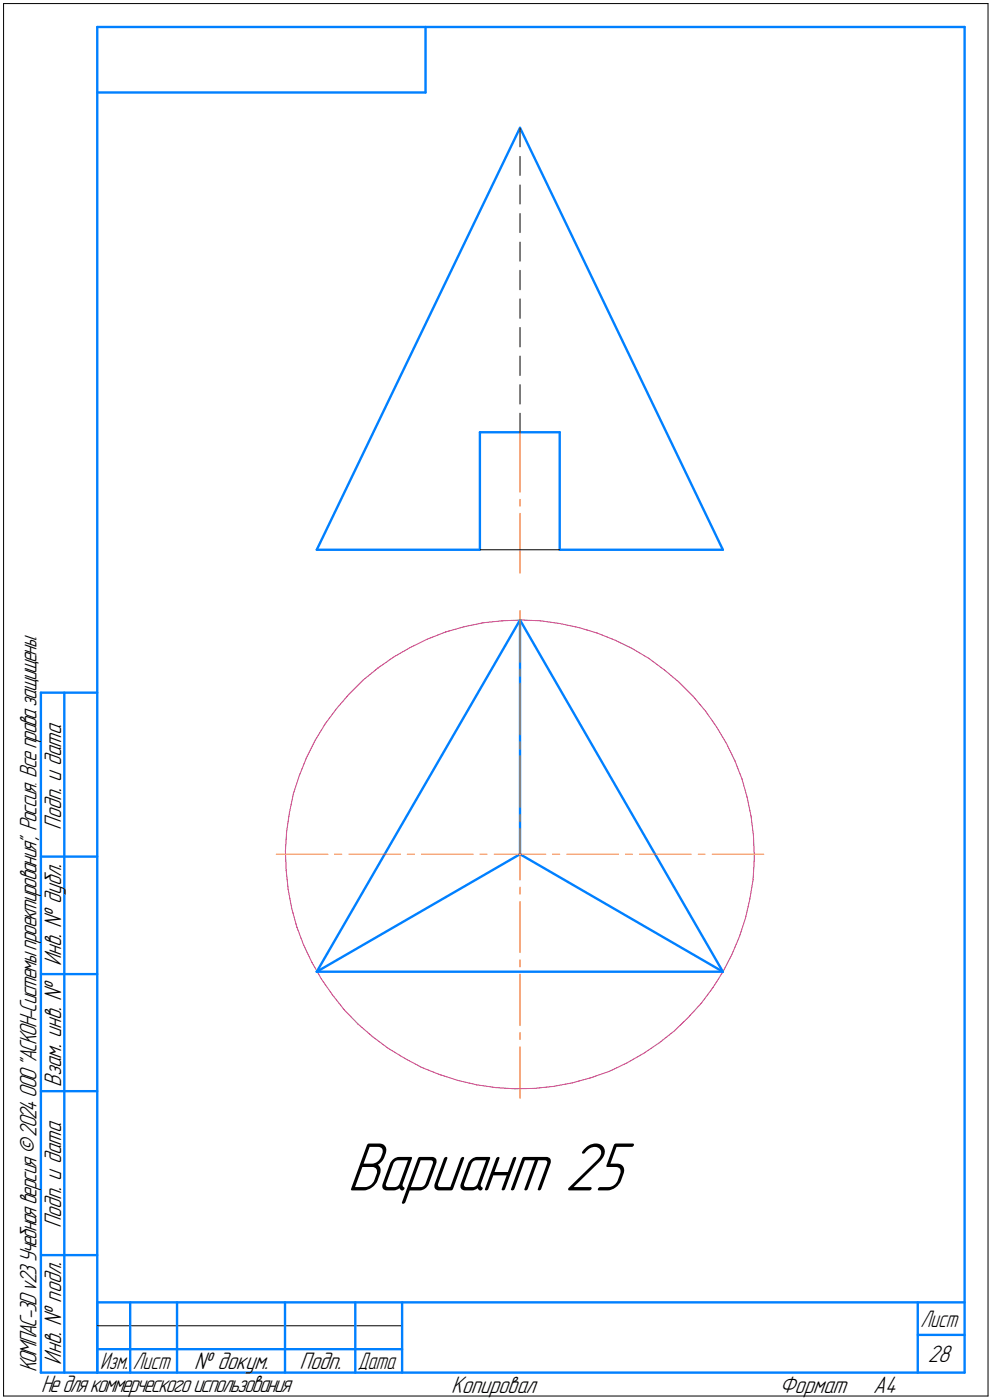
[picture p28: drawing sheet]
<svg xmlns="http://www.w3.org/2000/svg" width="212mm" height="299mm" viewBox="0 0 212 299" stroke-linecap="round" stroke-linejoin="round" font-family="sans-serif">
<defs><g id="words">
<text font-size="15.6" x="74" y="253.9">Вариант 25</text>
<g font-size="5.4">
<text x="13" y="177" transform="rotate(-90 13 177)">Подп. и дата</text>
<text x="13" y="206.1" transform="rotate(-90 13 206.1)">Инв. № дубл.</text>
<text x="13" y="231.8" transform="rotate(-90 13 231.8)">Взам. инв. №</text>
<text x="13" y="262" transform="rotate(-90 13 262)">Подп. и дата</text>
<text x="7.7" y="292.8" transform="rotate(-90 7.7 292.8)">КОМПАС-3Dv23Учебнаяверсия©2024ООО&quot;АСКОН-Системыпроектирования&quot;, Россия. Всеправазащищены.</text>
<text x="13" y="291.1" transform="rotate(-90 13 291.1)">Инв. № подл.</text>
<text x="41.4" y="292">№ докум.</text>
<text x="63.9" y="292">Подп.</text>
<text x="197.9" y="290.5">28</text>
<text x="8.8" y="297">Недлякоммерческогоиспользования</text>
<text x="96.3" y="297">Копировал</text>
<text x="166.2" y="297">Формат</text>
<text x="186.3" y="297">A4</text>
</g>
<g font-size="5.3">
<text x="196.4" y="283">Лист</text>
<text x="21.4" y="292">Изм.</text>
<text x="28.4" y="292">Лист</text>
<text x="76.4" y="292">Дата</text>
</g>
</g></defs>
<g fill="none" stroke="#0080ff" stroke-width=".51">
<path d="M20.7 5.8v287zM20.7 5.8h185zM20.7 19.7h70.1zM90.8 5.8v13.9zM205.7 5.8v287zM110.9 27.3l-43.3 90zM110.9 27.3l43.3 90zM102.4 92.2v25.1zM102.4 92.2h17zM119.4 92.2v25.1zM67.6 117.3h34.8zM119.4 117.3h34.8z"/>
<path d="M110.9 132.2l-43.3 75.1zM110.9 132.2l43.3 75.1zM110.9 132.2v50zM8.7 147.7v145.1zM8.7 147.7h12zM13.7 147.7v145.1zM8.7 182.7h12zM110.9 182.2l43.3 25.1zM8.7 207.8h12zM67.6 207.3h86.6zM67.6 207.3l43.3-25.1zM8.7 232.7h12z"/>
<path d="M8.7 267.7h12zM20.7 277.8h185zM20.7 277.8v15zM27.8 277.8v15zM37.8 277.8v15zM60.8 277.8v15zM75.8 277.8v15zM85.8 277.8v15zM195.7 277.8v15zM8.7 292.8h12zM20.7 292.8h185zM20.7 287.8h7.1z"/>
<path d="M27.8 287.8h10zM37.8 287.8h23zM60.8 287.8h15zM75.8 287.8h10zM195.7 284.7h10z"/>
</g>
<g fill="none" stroke="#c52b79" stroke-width=".21">
<path d="M87.5 138.1l3.7-1.8zM91.2 136.3l3.9-1.5zM95.1 134.8l3.9-1.1zM99 133.7l4-.9zM103 132.8l4.1-.4zM107.1 132.4l4.2-.2zM111.3 132.2l4 .2zM115.3 132.4l4.2 .6zM119.5 133l3.9 .9zM123.4 133.9l4 1.1zM127.4 135l3.8 1.6zM131.2 136.6l3.7 1.7z"/>
<path d="M134.9 138.3l3.5 2.2zM67.2 157.9l-1.8 3.7zM69.3 154.4l-2.1 3.5zM71.8 151.1l-2.5 3.3zM74.5 148l2.9-2.9zM74.5 148l-2.7 3.1zM77.4 145.1l3.2-2.6zM80.6 142.5l3.4-2.4zM84 140.1l3.5-2zM138.4 140.5l3.3 2.4zM141.7 142.9l3.2 2.6zM144.9 145.5l2.9 3z"/>
<path d="M147.8 148.5l2.7 3.1zM150.5 151.6l2.3 3.4zM152.8 155l2.1 3.6zM154.9 158.6l1.8 3.6zM61.1 177.5l-.2 4zM61.7 173.4l-.6 4.1zM62.6 169.3l-.9 4.1zM63.8 165.4l-1.2 3.9zM65.4 161.6l-1.6 3.8zM156.7 162.2l1.5 3.9zM158.2 166.1l1.1 3.9zM159.3 170l.9 4.1z"/>
<path d="M160.2 174.1l.5 4zM160.7 178.1l.2 4.1zM60.9 181.5l.1 4.2zM61 185.7l.5 4zM61.5 189.7l.7 4.1zM62.2 193.8l1.1 4zM63.3 197.8l1.5 3.8zM157.7 199.7l-1.6 3.8zM159 195.8l-1.3 3.9zM159.9 191.8l-.9 4zM160.6 187.7l-.7 4.1zM160.9 183.6l-.3 4.1z"/>
<path d="M160.9 182.2v1.4zM64.8 201.6l1.7 3.7zM66.5 205.3l2.1 3.6zM68.6 208.9l2.4 3.4zM71 212.3l2.5 3.2zM73.5 215.5l2.9 2.9zM76.4 218.4l3.1 2.7zM143.8 219.9l3-2.9zM149.6 214l-2.8 3zM152.1 210.7l-2.5 3.3zM154.3 207.2l-2.2 3.5zM156.1 203.5l-1.8 3.7z"/>
<path d="M79.5 221.1l3.3 2.5zM82.8 223.6l3.5 2.1zM86.3 225.7l3.6 2zM89.9 227.7l3.8 1.5zM93.7 229.2l4 1.3zM97.7 230.5l4 .9zM101.7 231.4l4 .6zM105.7 232l4.1 .2zM109.8 232.2h4.2zM114 232.2l4-.5zM118 231.7l4.1-.7zM122.1 231l4-1.1z"/>
<path d="M126.1 229.9l3.9-1.4zM130 228.5l3.7-1.8zM133.7 226.7l3.5-2zM137.2 224.7l3.4-2.3zM140.6 222.4l3.2-2.5z"/>
</g>
<g fill="none" stroke="#ff8000" stroke-width=".21">
<path d="M110.9 92.2v12.8zM110.9 109.5v12.8zM110.9 106.5v1.4zM110.9 130.2v11zM110.9 142.7v1.6zM110.9 145.7v11zM110.9 158.2v1.6zM110.9 161.2v11zM110.9 173.7v1.6zM110.9 176.7v5.5zM58.9 182.2h11zM71.4 182.2h1.5z"/>
<path d="M74.4 182.2h11zM86.9 182.2h1.5zM89.9 182.2h11zM102.4 182.2h1.5zM105.4 182.2h5.5zM110.9 192.3v10.9zM110.9 189.2v1.6zM110.9 182.2v5.5zM110.9 182.2h5.5zM117.9 182.2h1.5zM120.9 182.2h11zM133.4 182.2h1.5z"/>
<path d="M136.4 182.2h11zM148.9 182.2h1.5zM151.9 182.2h11zM110.9 207.8v11zM110.9 204.7v1.5zM110.9 223.3v11zM110.9 220.2v1.5z"/>
</g>
<g fill="none" stroke="#000" stroke-width=".21">
<path d="M.8 .8v297zM.8 .8h209.9zM210.7 .8v297zM110.9 39.5v4zM110.9 33.4v4zM110.9 27.3v4zM110.9 57.7v4.1zM110.9 51.6v4.1zM110.9 45.6v4zM110.9 75.9v4.2zM110.9 69.8v4.2zM110.9 63.8v4.1z"/>
<path d="M110.9 88.1v4.1zM110.9 82v4.2zM102.4 117.3h17zM.8 297.8h209.9zM20.7 282.8h65.1z"/>
</g>
<path d="M74 242.7h61.9zM74 242.8h61.9zM74 242.9h61.9zM74 243h61.9zM74 243.1h61.9zM74 243.2h61.9zM74 243.2h61.9zM74 243.3h61.9zM74 243.4h61.9zM74 243.5h61.9zM74 243.6h61.9zM74 243.7h61.9zM74 243.8h61.9zM74 243.8h61.9zM74 243.9h61.9zM74 244h61.9zM74 244.1h61.9zM74 244.2h61.9zM74 244.3h61.9zM74 244.3h61.9zM74 244.4h61.9zM74 244.5h61.9zM74 244.6h61.9zM74 244.7h61.9zM74 244.8h61.9zM74 244.9h61.9zM74 244.9h61.9zM74 245h61.9zM74 245.1h61.9zM74 245.2h61.9zM74 245.3h61.9zM74 245.4h61.9zM74 245.4h61.9zM74 245.5h61.9zM74 245.6h61.9zM74 245.7h61.9zM74 245.8h61.9zM74 245.9h61.9zM74 246h61.9zM74 246h61.9zM74 246.1h61.9zM74 246.2h61.9zM74 246.3h61.9zM74 246.4h61.9zM74 246.5h61.9zM74 246.5h61.9zM74 246.6h61.9zM74 246.7h61.9zM74 246.8h61.9zM74 246.9h61.9zM74 247h61.9zM74 247.1h61.9zM74 247.1h61.9zM74 247.2h61.9zM74 247.3h61.9zM74 247.4h61.9zM74 247.5h61.9zM74 247.6h61.9zM74 247.6h61.9zM74 247.7h61.9zM74 247.8h61.9zM74 247.9h61.9zM74 248h61.9zM74 248.1h61.9zM74 248.2h61.9zM74 248.2h61.9zM74 248.3h61.9zM74 248.4h61.9zM74 248.5h61.9zM74 248.6h61.9zM74 248.7h61.9zM74 248.8h61.9zM74 248.8h61.9zM74 248.9h61.9zM74 249h61.9zM74 249.1h61.9zM74 249.2h61.9zM74 249.3h61.9zM74 249.3h61.9zM74 249.4h61.9zM74 249.5h61.9zM74 249.6h61.9zM74 249.7h61.9zM74 249.8h61.9zM74 249.9h61.9zM74 249.9h61.9zM74 250h61.9zM74 250.1h61.9zM74 250.2h61.9zM74 250.3h61.9zM74 250.4h61.9zM74 250.4h61.9zM74 250.5h61.9zM74 250.6h61.9zM74 250.7h61.9zM74 250.8h61.9zM74 250.9h61.9zM74 251h61.9zM74 251h61.9zM74 251.1h61.9zM74 251.2h61.9zM74 251.3h61.9zM74 251.4h61.9zM74 251.5h61.9zM74 251.5h61.9zM74 251.6h61.9zM74 251.7h61.9zM74 251.8h61.9zM74 251.9h61.9zM74 252h61.9zM74 252.1h61.9zM74 252.1h61.9zM74 252.2h61.9zM74 252.3h61.9zM74 252.4h61.9zM74 252.5h61.9zM74 252.6h61.9zM74 252.6h61.9zM74 252.7h61.9zM74 252.8h61.9zM74 252.9h61.9zM74 253h61.9zM74 253.1h61.9zM74 253.2h61.9zM74 253.2h61.9zM74 253.3h61.9zM74 253.4h61.9zM74 253.5h61.9zM74 253.6h61.9zM74 253.7h61.9zM74 253.7h61.9zM74 253.8h61.9zM74 253.9h61.9zM74 254h61.9zM74 254.1h61.9zM74 254.2h61.9zM74 254.3h61.9zM74 254.3h61.9zM74 254.4h61.9zM74 254.5h61.9zM74 254.6h61.9zM74 254.7h61.9zM74 254.8h61.9zM74 254.8h61.9zM74 254.9h61.9zM74 255h61.9zM74 255.1h61.9zM74 255.2h61.9zM74 255.3h61.9zM74 255.4h61.9zM74 255.4h61.9zM74 255.5h61.9zM74 255.6h61.9zM74 255.7h61.9zM74 255.8h61.9zM74 255.9h61.9zM74 255.9h61.9zM74 256h61.9zM74 256.1h61.9zM74 256.2h61.9zM74 256.3h61.9zM74 256.4h61.9zM74 256.5h61.9zM74 256.5h61.9zM74 256.6h61.9zM74 256.7h61.9zM74 256.8h61.9zM74 256.9h61.9z" fill="#fff" stroke="#fff" stroke-width=".21"/>
<use href="#words"/>
</svg>
